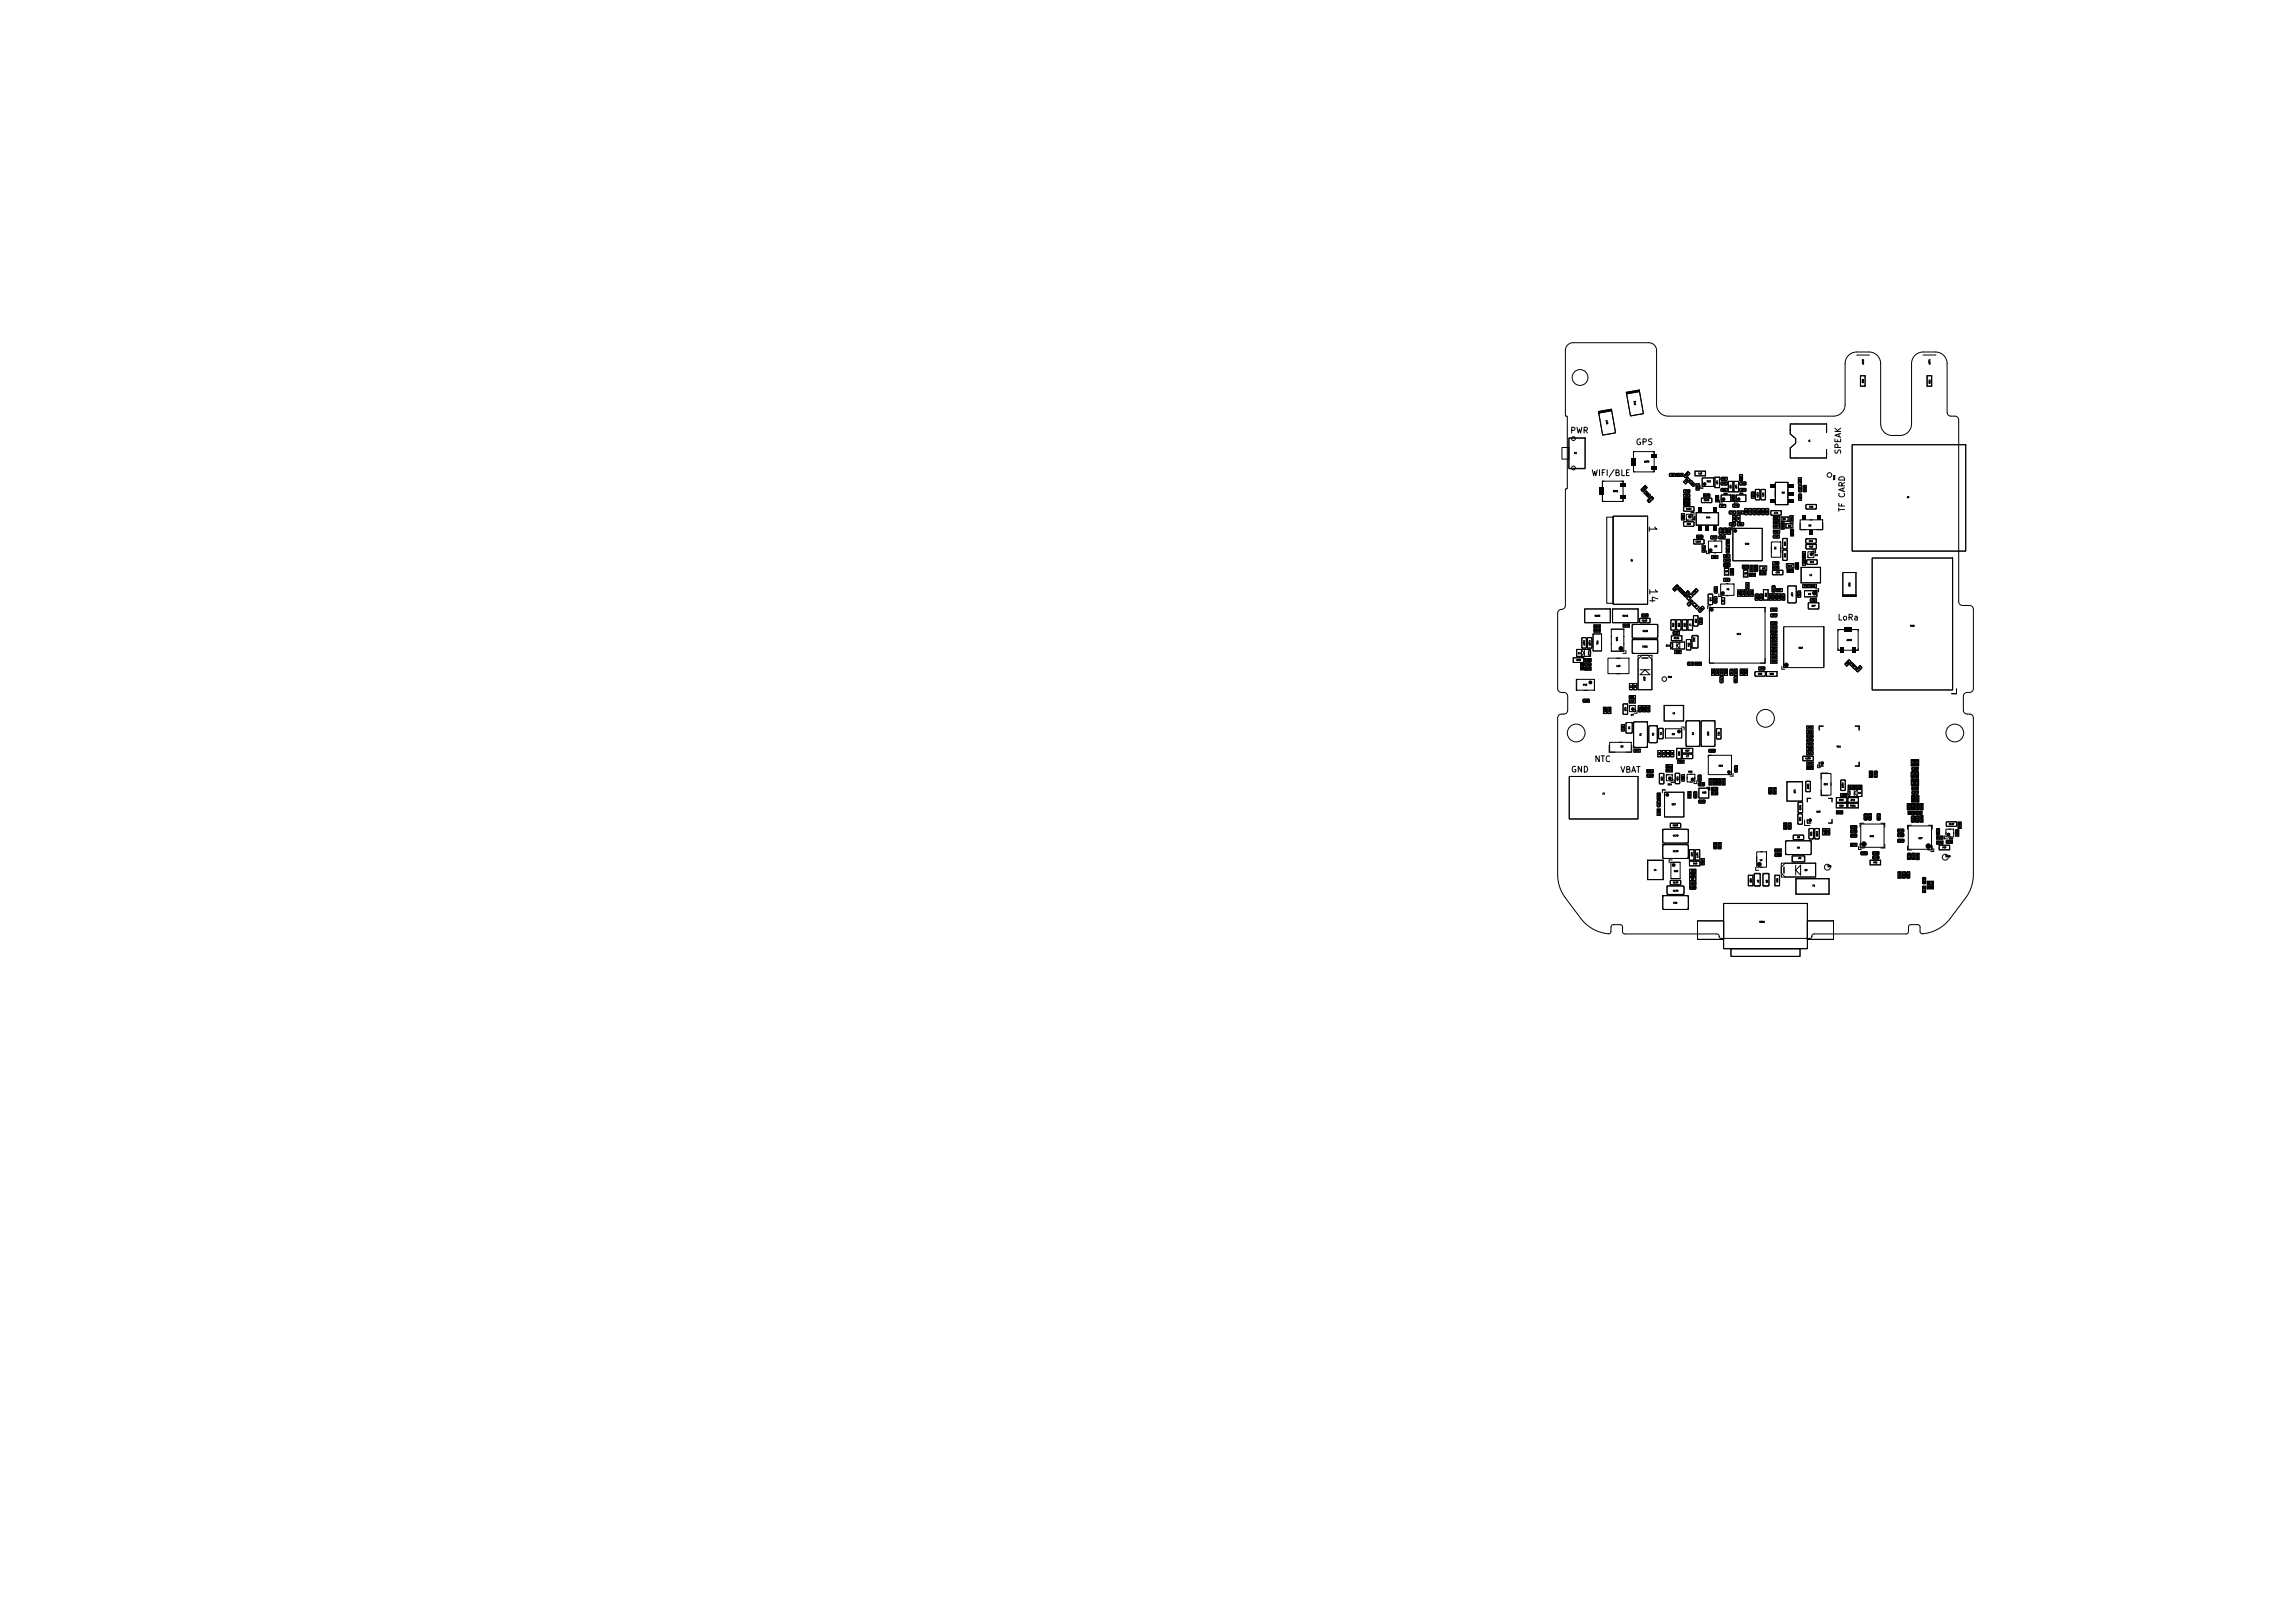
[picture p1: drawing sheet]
<svg xmlns="http://www.w3.org/2000/svg" width="297mm" height="210mm" viewBox="0 0 297 210" stroke-linecap="round" stroke-linejoin="round" font-family="sans-serif">
<defs><g id="words">
<g font-size="1">
<text x="213.1" y="67.9" transform="rotate(90 213.1 67.9)">1</text>
<text x="213.2" y="76" transform="rotate(90 213.2 76)">14</text>
</g>
<g font-size=".8">
<text x="203.1" y="56.3">PWR</text>
<text x="211.6" y="57.8">GPS</text>
<text x="238.4" y="58.9" transform="rotate(-90 238.4 58.9)">SPEAK</text>
<text x="205.9" y="61.8">WIFI/BLE</text>
<text x="238.9" y="66.3" transform="rotate(-90 238.9 66.3)">TF CARD</text>
<text x="237.8" y="80.5">LoRa</text>
<text x="203.2" y="100.1">GND</text>
<text x="206.3" y="98.8">NTC</text>
<text x="209.6" y="100.2">VBAT</text>
</g>
</g></defs>
<g fill="none" stroke="#000" stroke-width=".13">
<path d="M202.1 57.9h.9v1.5h-.9zM203 56.7h2.1v3.9h-2.1zM203 56.7h2.1v4h-2.1zM206.9 53.4l1.7-.2 .5 2.8-1.7 .3zM208.6 53.1l-1.7 .2M208.6 53.2l-.1-.2-1.6 .2v.2M210.5 51l1.7-.3 .5 2.8-1.7 .3zM211.4 58.4h2.7v2.7h-2.7zM211.6 58.4h-.2v2.6h.2M212.2 50.6l-1.7 .3M212.2 50.7l-.1-.2-1.6 .3v.2M213.9 58.4h.2"/>
<path d="M214.1 58.4v.6M236.4 56v-1.1h-4.7v1.3l.7 .5v.7l-.7 .6v1.3h4.7v-1.1M239.7 57.5h14.7v13.8h-14.7zM240.3 45.9h1.6M240.8 48.6h.6v1.4h-.6zM248.9 45.9h1.6M249.4 48.6h.6v1.4h-.6zM205.1 78.8h3.3v1.8h-3.3zM207.4 62.3h2.6v2.6h-2.6zM207.6 62.3h-.2v2.6h.2M207.9 66.9h.9v11.2h-.9zM208.7 78.8h3.3v1.8h-3.3z"/>
<path d="M208.8 66.8h4.4v11.4h-4.4zM209.9 62.3h.1M210 64.3v.6h-.1M210 62.3v.5M212.3 63.4l.6-.6 .3 .3-.6 .6zM212.4 63.3l.5-.4 .2 .1v.2l-.4 .4-.3-.1zM212.5 79.4h.8v.4h-.8zM212.5 79.5l.7-.1 .1 .3-.2 .1h-.5l-.1-.1zM212.7 63.8l.3-.3 .6 .6-.3 .3zM212.8 63.8l.2-.3 .6 .6-.3 .3zM213.2 64.8l.5-.6 .3 .3-.6 .5zM213.6 64.3h.2l.1 .2-.4 .5h-.1l-.2-.3z"/>
<path d="M214.1 60.5v.5h-.2M216 61.3h.8v.3h-.8zM216.1 61.3h.7v.3l-.1 .1-.6-.1-.1-.1zM216.5 76.2l.5-.6 .3 .3-.6 .6zM216.9 75.7h.2l.1 .3-.4 .4h-.1l-.2-.2zM217 61.2h.8v.5h-.8zM217 61.3h.8v.3h-.8zM217.1 76.3l.3-.3 .6 .6-.3 .3zM217.2 76.3l.2-.3 .6 .6-.3 .3zM217.6 66.5h.4v.8h-.4zM217.8 77l.6-.6 .3 .3-.6 .6zM217.9 61.6l.5-.6 .3 .3-.6 .6z"/>
<path d="M217.9 63.4h.8v.4h-.8zM217.9 63.9h.8v.4h-.8zM217.9 64.5h.8v.4h-.8zM217.9 65h.8v.4h-.8zM217.9 67.5h1.3v.6h-1.3zM217.9 65.6l1.3-.1v.1v.5l-.1 .1-1.2-.1v-.1zM217.9 65.6h1.3v.5h-1.3zM217.9 63.4h.7l.1 .3-.2 .1h-.5l-.1-.1zM217.9 64l.7-.1 .1 .3-.2 .1h-.5l-.1-.1zM217.9 76.9l.5-.4 .2 .1v.2l-.4 .4-.3-.1zM218.2 66.5h.8v.8h-.8zM218.2 67v.3h.3"/>
<path d="M218.2 77.4l.6-.6 .3 .3-.6 .6zM218.3 77.4l.5-.6 .3 .3-.6 .6zM218.3 61.1h.2l.2 .2-.5 .5h-.1l-.2-.3zM218.4 61.8l.3 .3-.6 .5-.2-.3zM218.4 61.8l.3 .2-.6 .6-.2-.3zM218.7 62.2h.2l.4 .4v.1l-.1 .2h-.2l-.4-.4zM218.7 66.5h.3v.3M218.8 77.7h.2l.1 .2-.4 .5h-.2l-.1-.3zM218.8 66.3h.4v.4M218.8 62.1l.6 .6-.3 .3-.5-.6zM218.9 77.6l.3 .3-.6 .5-.3-.2zM219 78.3l.3-.3 .6 .5-.3 .3z"/>
<path d="M219 76.6l.4-.4 .3 .2v.1l-.4 .4-.3-.1zM219.2 79.7h.5v1.3h-.5zM219.2 69.8h1.3v.6h-1.3zM219.2 69.8h1.3v.1v.4l-.1 .1h-1.1l-.1-.1zM219.2 67.6l-.1-.1h-1.2v.1v.4l.1 .1h1.1l.1-.1v-.4M219.3 78l.6 .5-.3 .3-.6-.5zM219.3 61h1.4v.6h-1.4zM219.4 61h1.3v.6h-1.3zM219.5 62.6h.4v.8h-.4zM219.5 76.2l.3 .2-.6 .6-.3-.3zM219.5 66.3h2.9v1.7h-2.9zM219.6 69.3h.8v.3h-.8z"/>
<path d="M219.6 69.3h.7l.1 .3-.2 .1-.5-.1-.1-.1zM219.7 79l.6-.6 .3 .3-.6 .6zM219.9 80h.4v.8h-.4zM220 62.8v.4h.4M220.2 64.5h1.3v.5h-1.3zM220.2 78.5h.2l.1 .3-.4 .4h-.1l-.2-.3zM220.2 64.5l1.3-.1v.1v.5l-.1 .1h-1.1l-.1-.2zM220.3 70.6h.4v.8h-.4zM220.3 61.8h1.5v1.1h-1.5zM220.5 63.9h.8v.4h-.8zM220.5 63.9h.7l.1 .3-.2 .1h-.5l-.1-.1zM220.9 71.3v.3h.3"/>
<path d="M221 77l.1 1.2h.4l.2-.1v-1.1M221 77l.2-.1h.4l.1 .1M221.1 76.9h.5v1.3h-.5zM221.1 70h1.7v1.5h-1.7zM221.2 78.6h7.2v7.2h-7.2zM221.4 69.3h.8v.4h-.8zM221.4 78.4h-.4v.4M221.4 69.4l.7-.1 .1 .3-.1 .1h-.6l-.1-.1zM221.5 71.9h.8v.4h-.8zM221.8 77.2h.4v.8h-.4zM221.8 78.6h-.6v.6M221.8 77.3l.3-.1 .1 .1v.6l-.1 .1-.3-.1z"/>
<path d="M221.8 70h.3M221.9 75.9h.3v.8h-.3zM221.9 71.6h.2M221.9 76l.2-.1 .1 .1v.6v.1l-.3-.1zM221.9 61.7h.6v1.4h-.6zM221.9 61.8h.6v1.3h-.6zM222 64.1h.4v.8h-.4zM222.4 76.8v.4h.4M222.4 69.3h.9v.4h-.9zM222.5 69.4l.7-.1 .1 .3-.2 .1h-.6l-.1-.1zM222.5 68.3h.4v.8h-.4zM222.5 65.3h.8v.4h-.8z"/>
<path d="M222.5 68.4l.3-.1 .1 .1v.6l-.1 .1-.3-.1zM222.5 64.7v.4h.4M222.6 65.3h.6l.1 .3-.1 .1h-.6l-.1-.2zM222.7 75.6h1.7v1.4h-1.7zM222.7 61.8h.8v.3h-.8zM222.7 63.2h.8v.4h-.8zM222.7 62.4h.8v.4h-.8zM222.7 64h1.3v.9h-1.3zM222.8 63.2h.6l.1 .3-.1 .1h-.6l-.1-.1zM222.8 62.4h.6l.1 .3-.1 .1h-.6l-.1-.2zM222.8 61.8h.6l.1 .3-.1 .1h-.6l-.1-.2zM222.8 77.3h.4v.9h-.4z"/>
<path d="M222.8 77.3h.4v.8h-.4zM223 68.3h.4v.8h-.4zM223 74.8h.9v.4h-.9zM223 71.8h.9v.4h-.9zM223.1 72.9h.8v.4h-.8zM223.1 68.4l.2-.1 .1 .1v.6l-.1 .1-.3-.1zM223.1 74.9l.7-.1v.3l-.1 .1h-.6l-.1-.1zM223.1 72.3h.8v.4h-.8zM223.1 72.4l.7-.1 .1 .3-.1 .1h-.6l-.1-.1zM223.1 73.4h.6v1h-.6zM223.2 73.6h.5v.7h-.5zM223.4 69.8h.4v.8h-.4z"/>
<path d="M223.4 70.7h.4v.9h-.4zM223.4 75.5h.2M223.4 70.8h.3h.1v.6l-.1 .2-.3-.1zM223.4 77.1h.2M223.6 68.3h.4v.8h-.4zM223.6 68.4l.2-.1 .2 .1v.6l-.1 .1-.3-.1zM223.7 62.3h.6v1.4h-.6zM223.7 62.3h.5v1.3h-.5zM223.8 66.1h.8v.4h-.8zM223.8 67.6h.8v.4h-.8zM223.8 66.2l.7-.1 .1 .3-.1 .1h-.6l-.1-.1zM223.8 67.7l.7-.1 .1 .3-.1 .1h-.6l-.1-.1z"/>
<path d="M223.9 73.6h.5v.8h-.5zM224 73.6h.3v.8h-.3zM224.1 64.1h.4v.8h-.4zM224.2 66.7h.4v.8h-.4zM224.2 65.2h.8v.4h-.8zM224.3 68.4h3.8v4.2h-3.8zM224.3 65.3l.7-.1v.3l-.1 .1h-.6l-.1-.1zM224.4 62.3h.6v1.4h-.6zM224.4 62.3h.6v1.3h-.6zM224.5 64.7v.4h.4M224.5 68.2h-.4v.4M224.7 64h1.2v.9h-1.2z"/>
<path d="M224.8 66.7h.4v.8h-.4zM224.8 66.1h.8v.4h-.8zM224.8 67.6h.8v.4h-.8zM224.9 76.3h.4v.9h-.4zM224.9 76.3h.3v.9h-.3zM224.9 67.7l.7-.1v.3l-.1 .1h-.6l-.1-.1zM225.1 61.4h.4v.8h-.4zM225.1 62.4h.8v.4h-.8zM225.1 63.2h.8v.4h-.8zM225.2 61.4h.2l.1 .1v.6l-.1 .1-.3-.1zM225.2 62.4h.6l.1 .3-.1 .1h-.6l-.1-.2zM225.2 63.2h.6l.1 .3-.1 .1h-.6l-.1-.1z"/>
<path d="M225.4 76.3h.4v.9h-.4zM225.5 73.1h.8v.4h-.8zM225.6 73.7h.6v1h-.6zM225.7 73.8h.5v.8h-.5zM225.8 65.8h.4v.8h-.4zM225.8 65.8h.3l.1 .1v.6l-.1 .1-.3-.1zM225.9 76.3h.4v.9h-.4zM225.9 75.4h.4v.8h-.4zM226 76.3h.3v.9h-.3zM226 75.4h.3v.8h-.3zM226.3 65.8h.4v.8h-.4zM226.4 65.8h.2l.1 .1v.6l-.1 .1-.3-.1z"/>
<path d="M226.4 74.2h.8v.4h-.8zM226.5 73.1h.4v.9h-.4zM226.5 76.3h.4v.9h-.4zM226.6 63.7h.4v.8h-.4zM226.7 63.7h.2l.1 .1v.5l-.1 .2-.3-.1zM226.9 65.8h.4v.8h-.4zM226.9 65.8h.2l.2 .1v.6l-.1 .1-.3-.1zM227 73.1h.4v.9h-.4zM227.1 76.9h.4v.8h-.4zM227.2 76.9h.2l.1 .1v.5l-.1 .2-.3-.1zM227.2 63.3h.5v1.4h-.5zM227.2 63.3h.5l.1 .1v1.2l-.1 .1h-.4l-.1-.1z"/>
<path d="M227.4 65.8h.4v.8h-.4zM227.4 65.8h.3l.1 .1v.6l-.1 .1-.3-.1zM227.6 73.2h1v.6h-1zM227.7 76.9h.4v.8h-.4zM227.7 74h.8v.4h-.8zM227.7 76.9h.3l.1 .1v.5l-.1 .2-.3-.1zM227.8 73.3h.7v.5h-.7zM227.8 78.6h.6M227.9 63.4h.5v1.3h-.5zM227.9 63.3h.5l.1 .1v1.2l-.1 .1h-.4l-.1-.1zM228 65.8h.3v.8h-.3zM228 65.8h.2l.1 .1 .1 .6-.1 .1-.3-.1z"/>
<path d="M228.2 76.3h.6v1.4h-.6zM228.2 76.3h.6v1.3h-.6zM228.4 78.6v.6M228.5 65.8h.4v.8h-.4zM228.5 65.8h.3l.1 .1v.6l-.1 .1-.3-.1zM228.9 76.8h.4v.9h-.4zM229 76.8h.3v.9h-.3zM229.1 78.7h.9v.4h-.9zM229.1 79.4h.9v.4h-.9zM229.2 66.1h1.3v.5h-1.3zM229.2 79.5l.7-.1v.3l-.1 .1h-.6l-.1-.1zM229.2 70.1h1.3v2h-1.3z"/>
<path d="M229.2 70.7v.8M229.3 75.8h.4v.8h-.4zM229.4 75.8h.2l.1 .1v.6l-.1 .1-.3-.1zM229.4 72.7h.8v.4h-.8zM229.4 73.2h.8v.4h-.8zM229.4 73.8h1.3v.6h-1.3zM229.4 73.3h.8v.3h-.8zM229.4 73.8h1.3v.1v.4l-.1 .1h-1.1l-.1-.1zM229.4 72.7h.7l.1 .3-.1 .1h-.6l-.1-.1zM229.5 69.2h.8v.4h-.8zM229.5 76.8h.4v.9h-.4zM229.5 67.9h.8v.4h-.8z"/>
<path d="M229.5 66.8h.8v.4h-.8zM229.5 67.4h.8v.4h-.8zM229.5 68.6h.8v.4h-.8zM229.5 68h.8v.3h-.8zM229.5 69.3l.7-.1 .1 .3-.1 .1h-.6l-.1-.1zM229.8 62.4h1.6v2.9h-1.6zM229.9 76.2h.8v.4h-.8zM229.9 76.2h.8v.3h-.8zM230 76.8h.4v.9h-.4zM230.4 66.1h-1.1l-.1 .1v.5h1.2M230.4 66.1l.1 .1v.4l-.1 .1M230.4 70.7v.8"/>
<path d="M230.5 67.7h.4v.8h-.4zM230.5 66.9h1v.6h-1zM230.6 76.8h.4v.8h-.4zM230.6 66.9h.8v.5h-.8zM230.6 76.9l.3-.1 .1 .1v.6l-.1 .1h-.3zM230.7 69.7h.6v1.3h-.6zM230.7 69.7h.5h.1v1.2l-.1 .1h-.4l-.1-.1zM230.7 71.2h.6v1.3h-.6zM230.8 71.2l-.1 .1v1.1l.1 .1h.4l.1-.1v-1.2h-.1h-.4M231 67.7h1v.6h-1zM231.2 67.8h.7v.5h-.7zM231.2 72.9h1v.6h-1z"/>
<path d="M231.3 73.7h.8v.4h-.8zM231.3 73.7h.8v.3h-.8zM231.3 73h.8v.5h-.8zM231.4 75.8h1.1v2.2h-1.1zM231.4 76.1v-.2l.2-.1h.6l.2 .2 .1 1.8-.2 .2h-.7l-.2-.1v-1.8M231.6 66.7h.4v.8h-.4zM231.7 66.7h.3v.8h-.3zM231.7 68.5h.4v.8h-.4zM232.4 72.8h.4v.8h-.4zM232.4 72.8h.3v.8h-.3zM232.6 76.5h.4v.8h-.4zM232.7 76.5h.2l.1 .1v.6l-.1 .1-.3-.1z"/>
<path d="M232.7 61.8h.4v.8h-.4zM232.8 63.9h.3v.8h-.3zM232.8 62.8h.3v.8h-.3zM232.8 64l.2-.1 .1 .1v.6v.1l-.3-.1zM232.8 62.9l.2-.1 .1 .1v.6v.1h-.3zM233 67.6v.9h.7M233 67.3h2.9v1.2h-2.9zM233.1 73.4h2.5v2h-2.5zM233.3 71.4h.4v.8h-.4zM233.3 72.3h.4v.8h-.4zM233.3 72.3h.3v.8h-.3zM233.3 71.4h.3v.8h-.3z"/>
<path d="M233.3 75.6h.8v.5h-.8zM233.3 75.7h.8v.3h-.8zM233.3 62.8h.4v.8h-.4zM233.4 62.8h.3v.8h-.3zM233.5 76.4h1.6v.8h-1.6zM233.7 65.7v-.3l.1-.1h1.2l.1 .1v.4l-.1 .1h-1.2l-.1-.1M233.7 69.7h1.3v.6h-1.3zM233.7 65.3h1.3v.5h-1.3zM233.7 70.5l1.3-.1 .1 .1v.5h-.1h-1.2l-.1-.1zM233.7 70.5h1.3v.5h-1.3zM233.8 69.7l-.1 .1v.4l.1 .1M233.8 69.7h1.1l.1 .1"/>
<path d="M233.8 72.5h1.4v.5h-1.4zM233.9 72.4l-.1 .1v.4l.1 .1M233.9 72.4h1.2l.1 .1M234 71.4h.7v.8h-.7zM234 71.9v.3h.2M234 78h1.4v.8h-1.4zM234 78h1.3l.1 .7-.1 .1h-1.2zM234.2 67.3h.4M234.2 75.6h.9v.4h-.9zM234.2 75.7h.9v.3h-.9zM234.3 77.5h.8v.4h-.8zM234.3 77.5h.7l.1 .3-.2 .1h-.5l-.1-.1z"/>
<path d="M234.5 71.4h.2M234.6 71.2h.4v.4M234.7 71.4v.2M235 76.2h.3v.4M235 69.8v.5h-1.2M235.2 72.6l-.1 .4h-1.2M235.9 67.6v.9h-.8M238.5 77v.2h1.7v-.2M238.5 77.1h1.7M238.5 74.1h1.7v2.9h-1.7zM242.3 72.2h10.4v17.1h-10.4zM255.4 78.8a.5 .5 0 0 0-.5-.5h-1a.5 .5 0 0 1-.4-.5v-23.5a.5 .5 0 0 0-.5-.5h-.6a.5 .5 0 0 1-.4-.5v-6.4a1.5 1.5 0 0 0-1.5-1.4l-1.8 .1a1.5 1.5 0 0 0-1.3 1.4v8a1.5 1.5 0 0 1-1.5 1.3h-1.2a1.5 1.5 0 0 1-1.3-1.5v-7.9a1.5 1.5 0 0 0-1.5-1.4l-1.8 .1a1.5 1.5 0 0 0-1.3 1.4v5.5a1.5 1.5 0 0 1-1.5 1.3h-21.6a1.5 1.5 0 0 1-1.3-1.5v-7a1 1 0 0 0-1-1h-9.8a1 1 0 0 0-1 1v8.4l.2 .2v9.2l-.2 .2v15.1a.68 .68 0 0 1-.8 .5l-.2 .2v.2v9.8a.5 .5 0 0 0 .5 .5h.3a.5 .5 0 0 1 .5 .5v1.8a.5 .5 0 0 1-.5 .5h-.4a.5 .5 0 0 0-.4 .5v20.9l.3 1.2 .4 .8 2.3 3a4.5 4.5 0 0 0 3.7 2l.2-.2v-.7l.1-.2 1.1-.1 .3 .2v.8l.3 .2h11.9l.2 .1 .1 .2"/>
<path d="M255.4 78.8v10.3M203.6 85.1h1.4v.6h-1.4zM204 87.9h2.3v1.4h-2.3zM204 84h1.6l.2 .3v.3l-.2 .3h-1.6zM204 84h1.8v.9h-1.8zM204.1 87.9h-.1v1.4h.1M204.5 85.9h.4v.8h-.4zM204.6 85.9h.3v.8h-.3zM204.7 84.1l.3 .4-.3 .4zM204.7 83.8l.1 .1h.4l.1-.1M204.7 83.7v-1.1l.5-.1 .1 .1v1.1M204.7 82.5h.6v1.3h-.6z"/>
<path d="M204.9 90.5h.8v.4h-.8zM204.9 90.5h.7l.1 .3-.2 .1h-.5l-.1-.2zM205 89.3h.4M205 84.1v.8M205.1 86.3h.8v.4h-.8zM205.1 85.8h.8v.4h-.8zM205.1 85.2h.8v.4h-.8zM205.1 85.8h.7l.1 .3-.1 .1h-.6l-.1-.1zM205.4 83.8l.1 .1h.4l.1-.1M205.4 83.7v-1.1l.5-.1 .1 .1v1.1M205.4 82.5h.6v1.3h-.6zM206.2 82h1.1v2.2h-1.1z"/>
<path d="M206.3 87.9v1.4M206.3 80.9h.8v.4h-.8zM206.3 81.4h.8v.4h-.8zM206.3 80.9h.8v.3h-.8zM207.5 91.5h.4v.8h-.4zM208.1 91.5h.4v.8h-.4zM208.1 85.2h2.7v2h-2.7zM208.2 96.4v.9h.8M208.3 96.1h2.8v1.2h-2.8zM208.5 81.4h1.6v2.9h-1.6zM208.5 81.5v-.1h1.7v.1M208.5 82.3v.1"/>
<path d="M208.5 83.3v.1M209.2 87.2h.5M209.2 85.2h.5M209.5 96.1h.4M209.8 93.8h.4v.8h-.4zM210.1 80.7h.8v.5h-.8zM210.1 80.8h.8v.3h-.8zM210.1 91.1h.5v1.3h-.5zM210.1 91.1h.4h.1v1.2v.1h-.5h-.1zM210.2 82.3v.1M210.2 83.3v.1M210.2 84.1v.1l-1.7 .1v-.1"/>
<path d="M210.4 84.2v.3h-.4M210.4 93.5h.8v1.4h-.8zM210.5 93.5l.7 .1v1.2h-.8zM210.8 90h.9v.4h-.9zM210.8 90.6h.9v.4h-.9zM210.9 91.3h.7v.8h-.7zM210.9 88.4h.4v.9h-.4zM210.9 88.5l.2-.1 .2 .1v.6l-.1 .1h-.3zM211.1 91.3h-.2v.3M211.2 96.4v.9h-.8M211.2 82.8h3.3v1.8h-3.3zM211.2 80.8h3.3v1.8h-3.3z"/>
<path d="M211.3 82.8h.2h2.9l.1 .2v1.4l-.2 .1h-2.9l-.2-.2v-1.3zM211.3 80.9l.2-.1h2.9l.1 .2v1.4l-.2 .2h-2.9l-.2-.3v-1.3zM211.4 93.4h1.8v3.3h-1.8zM211.4 88.4h.4v.9h-.4zM211.4 96.9h.9v.4h-.9zM211.5 93.5l.1-.1h1.3l.3 .1v2.9l-.2 .3h-1.4l-.2-.1v-2.9zM211.6 91.8v.3h-.2M211.9 91.9v.4h-.4M212 84.8h1.8v4.4h-1.8zM212 85.3l.5-.5h.8l.5 .5v3.9h-1.8zM212 91.3h.4v.8h-.4zM212.1 91.3h.2l.1 .1v.6l-.1 .1-.3-.1z"/>
<path d="M212.2 80h1.3v.6h-1.3zM212.2 86.7h1.3M212.6 91.3h.4v.8h-.4zM212.6 91.3h.3v.8h-.3zM212.9 86.7l.6 .6h-1.3zM213.1 91.3h.4v.8h-.4zM213.1 99.6h.8v.4h-.8zM213.4 93.9h1.1v2.2h-1.1zM213.4 94.2v-.2l.2-.1h.7l.1 .2 .1 1.8-.2 .2h-.7l-.2-.1v-1.8M213.5 80.1l-.1-.1h-1.1l-.1 .1v.4l.1 .1h1.2v-.1v-.4M214.5 97.1h.4v.8h-.4zM214.6 97.1h.3v.8h-.3z"/>
<path d="M214.7 94.3l.4-.1 .1 .1v1.2v.1h-.5l-.1-.1zM214.7 94.3h.5v1.3h-.5zM215.1 97.1h.4v.8h-.4zM215.4 91.3h2.5v2h-2.5zM215.4 91.3h2.4v2h-2.4zM215.5 94.3h2.1v1.2h-2.1zM215.5 94.3v1.2M215.6 98.9h.8v.4h-.8zM215.6 99.5h.8v.4h-.8zM215.6 97.1h.5v.8h-.5zM215.7 97.1h.3v.8h-.3zM216.2 83.1h1.8v.9h-1.8z"/>
<path d="M216.2 97.1h.4v.8h-.4zM216.2 80.2h.6v1.3h-.6zM216.3 80.2h.4l.1 .1v1.1v.1h-.5h-.1zM216.3 82.3h1.4v.6h-1.4zM216.3 82.3h1.3v.6h-1.3zM216.4 83.1h1.6v.9h-1.6l-.2-.3v-.3zM216.5 81.7h.8v.4h-.8zM216.6 81.7h.6l.1 .3-.1 .1h-.6l-.1-.1zM216.7 84.2h.8v.4h-.8zM217 96.8h.6v1.4h-.6zM217 80.2h.5v1.3h-.5zM217 83.1v.8"/>
<path d="M217.1 98.4h.8v.4h-.8zM217.1 98.4h.8v.3h-.8zM217.4 83.1v.8l-.4-.4zM217.4 81.5h-.3h-.1v-1.2v-.1h.5l.1 .1v1.1l-.2 .1M217.6 94.1h.3v.4M217.6 94.3v1.2M217.7 96.8h1.4v.6h-1.4zM217.7 96.8h1.3v.6h-1.3zM217.7 80.2h.6v1.3h-.6zM217.7 97.6h1.4v.5h-1.4zM218.2 81.5h-.4h-.1v-1.2l.1-.1h.4l.1 .1v1.1l-.1 .1M218.2 93.3h1.8v3.3h-1.8z"/>
<path d="M218.3 82.8l.4-.1 .1 .1v1.2v.1h-.5l-.1-.1zM218.3 82.8h.5v1.3h-.5zM218.3 93.3h.1h1.3l.2 .1 .1 2.9-.2 .2-1.4 .1-.2-.2v-2.9zM218.4 85.7h.8v.4h-.8zM218.4 85.7h.7l.1 .3-.2 .1h-.5l-.1-.1zM218.4 80.2h.6v1.3h-.6zM219 82.3h.7v1.5h-.7zM219 82.2h.6l.1 .1v1.5v.1h-.6l-.1-.1zM219.1 97.7l-.1-.1h-1.2l-.1 .1v.4l.1 .1h1.2l.1-.1v-.4M219.4 85.7h.8v.4h-.8zM219.6 81h-.4l-.1-.1v-1.1l.1-.1 .5-.1 .1 .1v1.2l-.2 .1M219.9 80h.3l.1 .1v.6l-.1 .1-.3-.1z"/>
<path d="M220.1 93.3h1.8v3.3h-1.8zM220.2 93.3h.2h1.3l.2 .1v2.9l-.1 .2-1.4 .1-.2-.2v-2.9zM221.1 97.7h3v2.5h-3zM221.1 97h.9v.3h-.9zM221.2 97h.7l.1 .3-.2 .1h-.6v-.2zM221.2 85.2v.6h.6M221.5 97.7h-.4v.3M221.5 86.6h.4v.8h-.4zM222 86.6h.4v.8h-.4zM222.1 86.6h.3v.8h-.3zM222.2 94.3h.5v1.3h-.5zM222.2 94.3l-.1 .1v1.1l.1 .1h.4l.1-.1v-1.1l-.1-.1h-.3"/>
<path d="M222.6 86.6h.4v.8h-.4zM222.6 87.5h.4v.8h-.4zM222.6 87.6l.3-.1 .1 .1v.6l-.1 .1-.3-.1zM223.1 86.6h.4v.8h-.4zM223.2 86.6h.3v.8h-.3zM223.9 86.6h.4v.8h-.4zM223.9 86.6h.2l.2 .1v.6l-.1 .1-.3-.1zM224.1 100v.2h-.4M224.4 86.6h.4v.8h-.4zM224.4 87.5h.4v.8h-.4zM224.5 87.6l.2-.1 .1 .1v.6l-.1 .1-.3-.1zM224.5 99.1h.4v.8h-.4z"/>
<path d="M224.5 99.1h.2l.2 .1v.6l-.1 .1-.3-.1zM225.2 86.6h.4v.8h-.4zM225.7 86.6h.5v.8h-.5zM225.8 86.6h.3v.8h-.3zM227.1 86.9h1.4v.6h-1.4zM227.6 86.3h.8v.4h-.8zM227.6 86.3h.7l.1 .3-.1 .1h-.6l-.1-.1zM228.4 85.2v.6h-.6M228.5 87l-.1-.1h-1.2l-.1 .1v.4l.1 .1h1.2l.1-.1v-.4M228.6 86.9h1.4v.6h-1.4zM229.1 80.4h.8v.4h-.8zM229.1 81.5h.8v.4h-.8z"/>
<path d="M229.1 81h.9v.4h-.9zM229.1 82.1h.9v.4h-.9zM229.1 82.6h.9v.4h-.9zM229.1 83.2h.9v.4h-.9zM229.1 83.7h.9v.5h-.9zM229.1 84.3h.9v.4h-.9zM229.1 84.9h.9v.4h-.9zM229.1 85.4h.9v.4h-.9zM229.1 82.7h.9v.3h-.9zM229.1 84.9h.9v.3h-.9zM229.1 83.8h.9v.3h-.9zM229.2 80.5l.7-.1v.3l-.1 .1h-.6l-.1-.1z"/>
<path d="M229.2 81.6l.7-.1v.3l-.1 .1h-.6l-.1-.1zM230.6 86.2v.4h.4M230.8 81.1v5.2M230.8 81.1h5.2v5.3h-5.2zM233.3 97.9l1.3-.1 .1 .1v.5l-.2 .1-1.1-.1-.1-.1zM233.3 97.9h1.3v.5h-1.3zM233.8 93.9h.8v.4h-.8zM233.8 94.5h.8v.5h-.8zM233.8 96.2h.8v.4h-.8zM233.8 94.6h.8v.3h-.8zM233.8 96.2h.8v.3h-.8zM233.8 94h.8v.3h-.8z"/>
<path d="M233.8 96.7h.8v.4h-.8zM233.8 97.3h.8v.4h-.8zM233.8 95.6h.8v.4h-.8zM233.8 95.1h.8v.4h-.8zM233.8 98.6h.8v.4h-.8zM233.8 99.2h.8v.4h-.8zM233.8 99.2h.8v.3h-.8zM233.8 95.7l.7-.1 .1 .3-.1 .1h-.6l-.1-.1zM233.8 95.1h.7l.1 .3-.1 .1h-.6l-.1-.1zM235.2 99v.3h.4M236 81.1v5.2M237.8 81.5h2.7v2.6h-2.7z"/>
<path d="M237.9 84v.1h.5M238.7 85.9l.6-.5 .3 .2-.6 .6zM238.8 85.8l.4-.4 .3 .2v.1l-.4 .4-.3-.1zM239.7 85.8l.6 .5-.3 .3-.6-.6zM239.7 85.7l.6 .6-.3 .3-.6-.6zM240.1 86.7l.6-.6 .3 .3-.6 .6zM240.5 84v.1h-.6M240.5 81.5v.1M240.5 81.5h-2.6v.1M240.6 86.2h.2l.1 .3-.4 .4h-.1l-.2-.3zM241.9 99.8h.4v.8h-.4zM242.5 99.8h.4v.8h-.4z"/>
<path d="M242.6 99.8h.2l.1 .1v.6l-.1 .1-.3-.1zM247.3 98.3h.4v.8h-.4zM247.3 99.8h.4v.9h-.4zM247.4 98.3h.3v.8h-.3zM247.4 99.9l.2-.1 .1 .1v.6l-.1 .2-.3-.1zM247.4 99.3h.8v.4h-.8zM247.5 99.3h.6l.1 .3-.1 .1h-.6l-.1-.1zM247.9 99.8h.4v.9h-.4zM247.9 98.3h.4v.8h-.4zM247.9 99.9l.3-.1 .1 .1v.6l-.1 .2-.3-.1zM253.2 89.1v.7h-.6M255.4 89.1a.5 .5 0 0 1-.5 .5h-.3a.5 .5 0 0 0-.5 .5v1.8a.5 .5 0 0 0 .5 .5h.3a.5 .5 0 0 1 .5 .5"/>
<path d="M255.4 92.9v20.3M203.1 100.5h8.9v5.5h-8.9zM213.1 100.2h.8v.4h-.8zM213.2 100.2h.6l.1 .3-.1 .1h-.6l-.1-.1zM213.2 111.3h2v2.5h-2zM214.5 102.6h.4v.8h-.4zM214.5 104.7h.4v.8h-.4zM214.5 103.6h.4v.8h-.4zM214.5 102.6h.3v.8h-.3zM214.5 104.7h.3v.8h-.3zM214.5 103.6h.2l.2 .1v.6l-.1 .1-.3-.1zM214.8 100.1h.5v1.3h-.5z"/>
<path d="M214.8 100.1h.4h.1v1.2v.1h-.5h-.1zM215.2 107.3h3.3v1.8h-3.3zM215.2 109.3h3.3v1.8h-3.3zM215.2 115.9h3.3v1.8h-3.3zM215.3 107.4l.1-.1h2.9l.2 .2v1.4l-.3 .2h-2.9l-.1-.3v-1.3zM215.3 109.4l.1-.1h2.9l.2 .2v1.4l-.3 .2h-2.9l-.1-.3v-1.3zM215.3 116l.1-.1h2.9l.2 .2v1.4l-.3 .2-2.9-.1-.1-.2v-1.3zM215.4 102.5h2.5v3.2h-2.5zM215.5 102.2h-.4v.4M215.7 100.3h.7v.7h-.7zM215.7 114.6h2.2v1.1h-2.2zM215.9 100.3h-.2v.2"/>
<path d="M216 115.7h1.8l.1-.2v-.7l-.2-.2-1.8 .1-.2 .1v.7l.1 .2h.2M216.1 114.4v-.4l.1-.1h1.2l.1 .1v.4l-.1 .1h-1.1l-.2-.1M216.2 106.5h1.3v.6h-1.3zM216.2 113.9h1.3v.6h-1.3zM216.2 106.5h1.2l.1 .1v.4l-.1 .1h-1.2l-.1-.1zM216.2 113.7h1.3M216.2 111.6h1.2v2.1h-1.2zM216.2 111.6h1.2M216.4 111.3h-.4v.4M216.4 100.8v.2h-.2M216.6 100.9v.3h-.3M216.8 100.1h.6v1.3h-.6z"/>
<path d="M217.3 101.4h-.4l-.1-.1v-1.1l.1-.2h.4l.1 .1v1.2l-.1 .1M217.6 100.3h.4v.8h-.4zM217.6 100.3h.3h.1v.6l-.1 .2-.3-.1zM218.3 100.6v.2M218.3 100.2h1v1h-1zM218.4 102.4h.4v.9h-.4zM218.5 102.5h.3v.8h-.3zM218.6 109.9h.6v1.4h-.6zM218.6 111.4h1.4v.6h-1.4zM218.6 110h.6v1.3h-.6zM218.7 113h.8v.4h-.8zM218.7 112.5h.8v.4h-.8z"/>
<path d="M218.7 113.6h.8v.4h-.8zM218.7 114.1h.8v.4h-.8zM218.7 114.7h.8v.4h-.8zM218.7 113.6h.8v.3h-.8zM218.7 114.7h.7l.1 .3-.2 .1h-.5l-.1-.2zM218.7 101.2h.3M218.7 100.2h.3M219.2 102.4h.4v.9h-.4zM219.2 102.5l.3-.1 .1 .1v.6l-.1 .1h-.3zM219.3 100.6v.2M219.4 111.2l.1 .1h.4l.1-.1M219.4 110h.5v1.3h-.5z"/>
<path d="M219.5 109.9l-.1 .1v1.2M219.5 109.9l.5 .1v1.2M219.6 101v.4h-.4M219.7 119.2h3.4v2.4h-3.4zM219.8 100.3h.3v.8h-.3zM219.8 101.3h.8v.4h-.8zM219.8 100.3h.2l.1 .1v.6v.1l-.3-.1zM219.8 101.3h.7l.1 .3-.1 .1h-.6l-.1-.1zM219.8 103.5h.8v.4h-.8zM219.9 102h1.2v1.3h-1.2zM219.9 103.6l.6-.1 .1 .3-.1 .1h-.6l-.1-.1zM220.1 111.1h.5v.8h-.5z"/>
<path d="M220.2 111.1h.3v.8h-.3zM220.9 101.9h.4v.3M220.9 102l.2 .2M221.2 100.8h.4v.8h-.4zM221.5 101.9h.8v.4h-.8zM221.5 102.4h.8v.5h-.8zM221.5 102.5h.8v.3h-.8zM221.7 100.8h.4v.8h-.4zM221.8 109h.4v.8h-.4zM221.8 109.1l.3-.1 .1 .1v.6l-.1 .1-.3-.1zM222.3 100.8h.4v.8h-.4zM222.3 109h.4v.8h-.4z"/>
<path d="M222.8 100.8h.4v.8h-.4zM222.9 100.8h.3v.8h-.3zM223.1 116.9h10.8v5.9h-10.8zM223.1 116.9h10.8v5.8h-10.8zM224.3 100.1v.3h-.4M226.2 113.2h.7v1.4h-.7zM226.3 113.3h.5v1.3h-.5zM227 113.1h.8v1.5h-.8zM227 113h.7l.1 .1v1.4l-.1 .2h-.6l-.1-.1zM227.2 112.2v.4h.4M227.3 110.2h1.3v2h-1.3zM227.3 110.9v.7"/>
<path d="M227.9 110.2h.2M227.9 112.2h.2M228.2 113.1h.7v1.5h-.7zM228.2 113h.6l.1 .1v1.5l-.1 .1h-.5l-.2-.1zM228.6 110.9v.7M228.9 101.9h.4v.8h-.4zM228.9 102l.3-.1 .1 .1v.6l-.1 .1-.3-.1zM229.4 101.9h.5v.8h-.5zM229.5 101.9h.3v.8h-.3zM229.7 113.2h.6v1.4h-.6zM229.7 110.4h.8v.4h-.8zM229.7 109.9h.8v.4h-.8z"/>
<path d="M229.7 109.9h.8v.3h-.8zM229.7 113.3h.6v1.3h-.6zM229.7 110.5l.7-.1 .1 .3-.1 .1h-.6l-.1-.1zM230.5 111.7h4.5v1.8h-4.5zM230.8 106.5h.4v.8h-.4zM230.9 106.5h.3v.8h-.3zM231 111.7h4v1.8h-4l-.5-.5v-.8zM231.1 108.8h3.3v1.8h-3.3zM231.2 108.9l.1-.1h2.9l.2 .2v1.4l-.2 .2h-3l-.1-.3v-1.3zM231.2 101.1h2.1v2.6h-2.1zM231.3 101.2h1.9v2.4h-1.9zM231.4 106.5h.4v.8h-.4z"/>
<path d="M231.4 106.5h.3l.1 .1v.6l-.1 .1-.3-.1zM231.9 110.8h1.6l.1 .1v.5l-.1 .1h-1.5l-.1-.1zM232 110.8h1.5v.7h-1.5zM232.1 108.1h1.3v.5h-1.3zM232.2 108l-.1 .1v.4l.1 .2M232.2 108h1.1l.1 .2M232.4 112v1.2M232.4 113.7h4.3v2h-4.3zM232.7 105.3h.5l.1 .1v1.2l-.1 .1h-.4l-.1-.1zM232.7 105.3h.5v1.3h-.5zM232.7 103.8h.5l.1 .1v1.2l-.1 .1h-.4l-.1-.1zM232.7 103.8h.6v1.3h-.6z"/>
<path d="M233 112v1.2l-.6-.6zM233.4 108.2l-.1 .5h-1.1M233.5 106.1v.7h.7M233.7 101.1h.5l.1 .1v1.1l-.1 .2h-.4l-.1-.1zM233.7 101.1h.6v1.3h-.6zM233.9 106v.5h.4M233.9 119.2h3.4v2.4h-3.4zM234.1 107.2h.6v1.3h-.6zM234.2 107.2l-.1 .1v1.2l.1 .1h.4l.1-.1v-1.2l-.1-.1h-.4M234.3 103.3h-.4v.5M234.9 107.2h.5v1.3h-.5zM235 107.2l-.2 .1v1.2l.1 .1h.5v-.1v-1.2l-.1-.1h-.3"/>
<path d="M235.7 100.1h1.3v2.8h-1.3zM235.7 102.2v.8h.9M235.8 107.2h.5v.8h-.5zM235.9 107.2h.3v.8h-.3zM236.4 107.2h.4v.8h-.4zM236.6 100h-.9v.8M236.6 103.3h.5v.5M237 101.3v.4M237.1 106v.5h-.5M237.6 103.2h1.4v.6h-1.4zM237.6 103.9h1.4v.6h-1.4zM237.7 104.9h.8v.4h-.8z"/>
<path d="M237.7 103.2h1.3v.6h-1.3zM238.2 102.7h.8v.4h-.8zM238.2 100.9h.6v1.4h-.6zM238.3 100.9l-.1 .1v1.2l.1 .1h.4l.1-.1v-1.2l-.1-.1h-.4M239.1 103.9h1.4v.6h-1.4zM239.1 103.2h1.4v.6h-1.4zM239.2 103.2h1.3v.6h-1.3zM239.2 102.2h1.8v.9h-1.8zM239.2 101.6h.8v.4h-.8zM239.4 102.2h1.6v.9h-1.6l-.2-.3v-.3zM239.5 107.4h.8v.4h-.8zM239.5 107.9h.8v.4h-.8z"/>
<path d="M239.5 106.8h.8v.4h-.8zM239.5 109.1h.8v.4h-.8zM239.5 107.4h.7l.1 .3-.1 .1h-.6l-.1-.1zM239.5 108l.7-.1 .1 .3-.1 .1h-.6l-.1-.1zM239.5 106.9l.7-.1 .1 .3-.1 .1h-.6l-.1-.1zM240 102.2v.8M240.1 101.6h.8v.4h-.8zM240.3 102.2v.8l-.3-.4zM240.5 109.5v.4h.4M240.7 109.2v.5h.6M240.8 106.6h3v3h-3zM240.8 110.2h.8v.4h-.8z"/>
<path d="M240.9 110.2h.6l.1 .3-.1 .1h-.6l-.1-.1zM241.2 106.5h-.5v.5M241.2 105.3h.4v.8h-.4zM241.3 105.3h.2l.1 .1v.6l-.1 .1-.3-.1zM241.8 105.3h.4v.8h-.4zM241.8 105.3h.3l.1 .1v.6l-.1 .1-.3-.1zM242 111.3h1.4v.6h-1.4zM242 111.3h1.3v.6h-1.3zM242.3 110.2h.9v.4h-.9zM242.3 110.8h.9v.3h-.9zM242.4 110.2h.7v.3l-.1 .1h-.6l-.1-.1zM242.4 110.8h.7v.3l-.1 .1h-.6l-.1-.2z"/>
<path d="M242.9 105.3h.4v.8h-.4zM243 105.3h.2l.1 .1v.6l-.1 .1-.3-.1zM243.4 106.5h.5v.5M243.9 109.2v.5h-.5M245.6 107.3h.8v.4h-.8zM245.6 107.9h.8v.4h-.8zM245.6 108.6h.8v.4h-.8zM245.6 107.3h.7l.1 .3-.1 .1h-.6l-.1-.1zM245.6 107.9h.7l.1 .3-.2 .1h-.5l-.1-.2zM245.6 112.8h.4v.8h-.4zM245.6 108.6h.7l.1 .3-.1 .1h-.6l-.1-.1zM246.2 112.8h.4v.8h-.4z"/>
<path d="M246.2 112.9l.3-.1 .1 .1v.6l-.1 .1-.3-.1zM246.8 112.8h.3v.8h-.3zM246.8 112.9l.2-.1 .1 .1 .1 .6-.1 .1-.3-.1zM246.8 104h.4v.8h-.4zM246.9 110.4h.3v.8h-.3zM246.9 109.5v.5h.5M246.9 110.4h.2l.1 .1v.6l-.1 .1-.3-.1zM246.9 105h.9v.4h-.9zM246.9 105h.8v.4h-.8zM247 106.9h3v3h-3zM247.3 100.8h.4v.8h-.4zM247.4 106.8h-.5v.5"/>
<path d="M247.4 104h.4v.8h-.4zM247.4 105.6h.3v.8h-.3zM247.4 100.8h.3v.8h-.3zM247.4 103h.4v.8h-.4zM247.4 105.6h.2l.1 .1 .1 .6-.1 .1-.3-.1zM247.4 110.4h.4v.8h-.4zM247.4 101.8h.8v.4h-.8zM247.4 102.4h.8v.4h-.8zM247.4 110.4h.3l.1 .1v.6l-.1 .1-.3-.1zM247.6 102.4h-.1l-.1 .2 .2 .2M247.6 102.4h.6v.2l-.1 .2h-.5M247.9 100.8h.4v.8h-.4z"/>
<path d="M247.9 104h.4v.8h-.4zM247.9 105.6h.4v.8h-.4zM247.9 105h.8v.4h-.8zM247.9 103h.4v.8h-.4zM247.9 105.6h.3l.1 .1v.6l-.1 .1-.3-.1zM247.9 110.4h.5v.8h-.5zM248 110.4h.3v.8h-.3zM248.4 105.6h.5v.8h-.5zM248.4 104h.5v.8h-.5zM248.5 104h.3v.8h-.3zM248.5 105.6h.3v.8h-.3zM248.8 114.7h.4v.8h-.4z"/>
<path d="M248.8 113.5h.4v.8h-.4zM248.8 113.6l.3-.1 .1 .1v.6l-.1 .1-.3-.1zM249.4 114h.8v.4h-.8zM249.4 114.6h.8v.4h-.8zM249.6 106.8h.5v.5M250.1 109.4v.6h-.6M250.3 109.8v.4h-.4M250.6 107.2h.4v.8h-.4zM250.6 108.2h.8v.4h-.8zM250.6 108.8h.8v.4h-.8zM250.6 107.3l.3-.1 .1 .1v.6l-.1 .1-.3-.1zM250.9 109.4h1.4v.6h-1.4z"/>
<path d="M251 109.4h1.3v.6h-1.3zM251.6 108.2v.3h.4M251.8 107.7v.2M251.8 107.3h1v1h-1zM251.9 106.8v-.4l.1-.1h1.1l.1 .1v.4l-.1 .1h-1.1l-.1-.1M251.9 108.7h.8v.4h-.8zM251.9 106.4h1.3v.5h-1.3zM251.9 108.8l.7-.1 .1 .3-.1 .1h-.6l-.1-.1zM252.2 107.3h.3M252.2 108.3h.3M252.8 107.7v.2M253.1 107.4h.4v.8h-.4z"/>
<path d="M253.4 106.4h.4v.8h-.4zM255.4 113.2a5 5 0 0 1-1 3l-2 2.6a4.4 4.4 0 0 1-3.8 2l-.1-.2v-.7l-.1-.2-1.1-.1-.3 .2v.8l-.3 .2h-11.9l-.2 .1-.1 .2M222.5 121.2l.1 .1 .1 .1h11.5l.2-.1 .1-.1M222.5 121.1v.1M224 122.8h8.9v1h-8.9zM234.5 121.1v.1"/>
<circle cx="203.6" cy="56.8" r=".25"/>
<circle cx="204.5" cy="48.8" r="1.02"/>
<circle cx="203.6" cy="60.6" r=".25"/>
<circle cx="236.8" cy="61.5" r=".3"/>
<circle cx="204" cy="94.8" r="1.15"/>
<circle cx="215.4" cy="87.9" r=".3"/>
<circle cx="228.5" cy="92.9" r="1.15"/>
<circle cx="253" cy="94.8" r="1.15"/>
<circle cx="236.5" cy="112.2" r=".38"/>
<circle cx="251.7" cy="110.9" r=".38"/>
</g>
<g fill="none" stroke="#000" stroke-width=".25">
<circle cx="218.7" cy="66.8" r=".13"/>
<circle cx="220.6" cy="62.6" r=".13"/>
<circle cx="223" cy="64.6" r=".13"/>
<circle cx="224.6" cy="68.7" r=".13"/>
<circle cx="225" cy="64.6" r=".13"/>
<circle cx="234.4" cy="71.7" r=".13"/>
<circle cx="205.8" cy="88.3" r=".13"/>
<circle cx="211.3" cy="91.8" r=".13"/>
<circle cx="217.3" cy="94.7" r=".13"/>
<circle cx="223.8" cy="99.9" r=".13"/>
<circle cx="235.8" cy="98.7" r=".13"/>
<circle cx="215.8" cy="102.8" r=".13"/>
<circle cx="216.1" cy="100.7" r=".13"/>
<circle cx="216.6" cy="111.9" r=".13"/>
<circle cx="219" cy="100.9" r=".13"/>
<circle cx="234.2" cy="106.1" r=".13"/>
<circle cx="252.2" cy="108" r=".13"/>
</g>
<g fill="#000" stroke="#000" stroke-width=".13">
<circle cx="221.4" cy="71.2" r=".2"/>
<circle cx="221.5" cy="78.9" r=".2"/>
<circle cx="223" cy="76.8" r=".2"/>
<circle cx="234.8" cy="76.7" r=".25"/>
<circle cx="209.8" cy="83.9" r=".25"/>
<circle cx="231.2" cy="86.1" r=".25"/>
<circle cx="227.7" cy="111.8" r=".25"/>
<circle cx="241.2" cy="109.2" r=".3"/>
<circle cx="249.6" cy="109.5" r=".3"/>
</g>
<path d="M219.5 66.3v1.7M219.5 68h2.9M219.5 66.3h2.9M222.4 66.3v1.7M229.8 62.4v2.9M229.8 65.3h1.6M229.8 62.4h1.6M231.4 62.4v2.9M235.4 98.6v.5h.5M235.9 94h-.5v.5M240.1 94h.5v.5M240.6 98.6v.5h-.5" fill="none" stroke="#000" stroke-width=".15"/>
<g fill="#000">
<path d="M213.7 58.7h.7v.5h-.7zM207 63.1h.6v1h-.6zM209.7 62.5h.7v.5h-.7zM209.7 64.1h.7v.5h-.7zM211 59.2h.7v1h-.7zM213.7 60.3h.7v.5h-.7zM219.7 65.6h.5v.7h-.5zM219.7 68h.5v.6h-.5zM220.7 68h.5v.6h-.5zM221.6 65.6h.5v.7h-.5zM221.6 68h.5v.6h-.5zM229.1 62.7h.6v.5h-.6z"/>
<path d="M229.1 64.6h.6v.5h-.6zM231.4 62.7h.7v.5h-.7zM231.4 63.6h.7v.5h-.7zM231.4 64.6h.7v.5h-.7zM233.2 66.6h.5v.6h-.5zM234.2 68.6h.4v.6h-.4zM235.1 66.6h.5v.6h-.5zM238.2 83.7h.4v.8h-.4zM238.7 81.1h1v.6h-1zM239.7 83.7h.5v.8h-.5z"/>
</g>
<path d="M205.6 84.2v.5M212.5 85.1h.8M216.4 83.3v.5M230.9 112.2v.8M239.4 102.4v.5" fill="none" stroke="#000" stroke-width=".2"/>
<use href="#words"/>
</svg>
